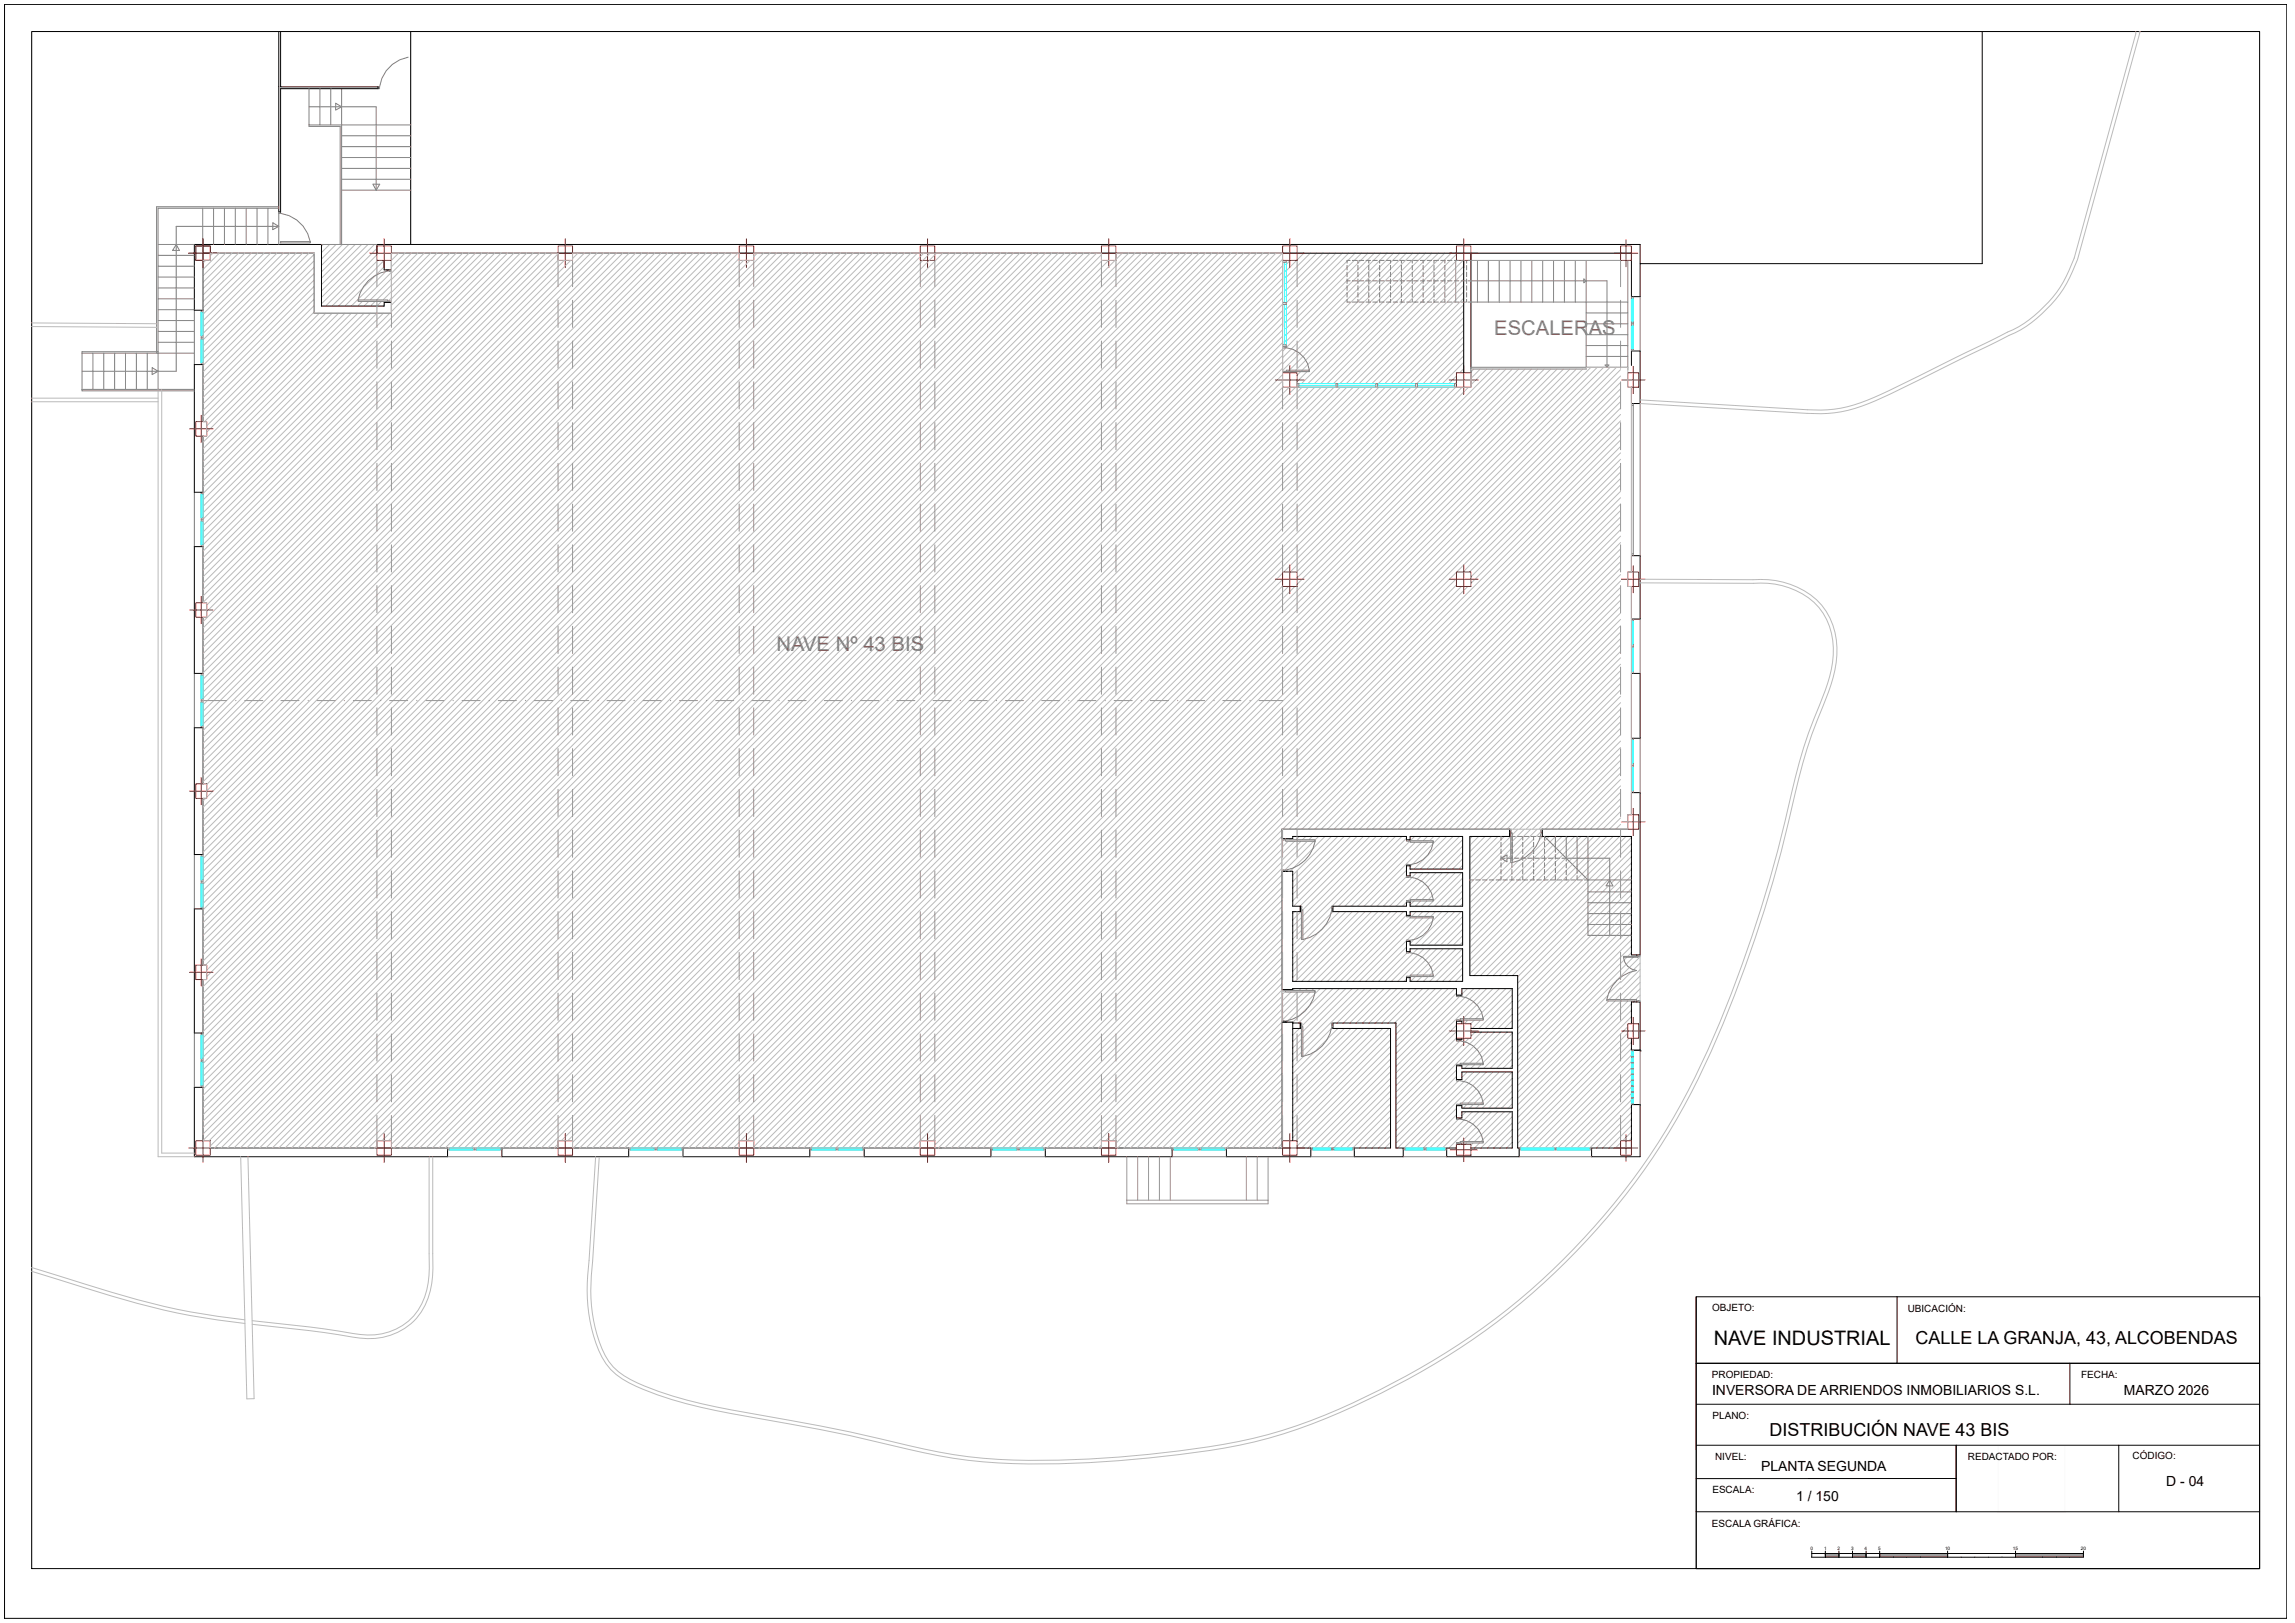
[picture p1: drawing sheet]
<svg xmlns="http://www.w3.org/2000/svg" width="420mm" height="297mm" viewBox="0 0 420 297" stroke-linecap="round" stroke-linejoin="round" font-family="sans-serif">
<defs><g id="words">
<g font-size="3.7" fill="#767676">
<text x="273.5" y="61.3">ESCALERAS</text>
<text x="142.1" y="119.1">NAVE Nº 43 BIS</text>
</g>
<text font-size="3.6" x="313.6" y="246.1">NAVE INDUSTRIAL</text>
<g font-size="3.3">
<text x="350.6" y="245.9">CALLE LA GRANJA, 43, ALCOBENDAS</text>
<text x="323.9" y="262.8">DISTRIBUCIÓN NAVE 43 BIS</text>
</g>
<g font-size="2.6">
<text x="313.3" y="255.3">INVERSORA DE ARRIENDOS INMOBILIARIOS S.L.</text>
<text x="388.7" y="255.3">MARZO 2026</text>
<text x="322.3" y="269.1">PLANTA SEGUNDA</text>
<text x="328.7" y="274.7">1 / 150</text>
<text x="396.4" y="272">D - 04</text>
</g>
<g font-size="1.8">
<text x="313.4" y="240">OBJETO:</text>
<text x="349.1" y="240.1">UBICACIÓN:</text>
<text x="313.3" y="252.2">PROPIEDAD:</text>
<text x="380.9" y="252.2">FECHA:</text>
<text x="313.4" y="259.7">PLANO:</text>
<text x="313.9" y="267.2">NIVEL:</text>
<text x="360.1" y="267.2">REDACTADO POR:</text>
<text x="390.3" y="267">CÓDIGO:</text>
<text x="313.4" y="273.3">ESCALA:</text>
<text x="313.3" y="279.5">ESCALA GRÁFICA:</text>
</g>
<g font-size=".9">
<text x="331.3" y="283.6">0</text>
<text x="333.8" y="283.6">1</text>
<text x="336.3" y="283.6">2</text>
<text x="338.7" y="283.6">3</text>
<text x="341.2" y="283.6">4</text>
<text x="343.7" y="283.6">5</text>
<text x="356" y="283.6">10</text>
<text x="368.4" y="283.6">15</text>
<text x="380.8" y="283.6">20</text>
</g>
</g></defs>
<!-- layer: Cartelas -->
<path d="M365.7 264.5h12.2v12.1h-12.2z" fill="none" stroke="#fafafa" stroke-width=".18"/>
<path d="M.8 .8h417.7v295.4h-417.7zM310.4 237.3v49.7h103.1M310.4 237.3h103.1v49.7h-103.1zM310.4 249.5h103.1M310.4 257h103.1M378.8 249.5v7.5M310.4 276.6h103.1M310.4 264.5h103.1M358 264.5v12.1M358 270.6h-47.6M331.6 283.8v1.2h2.4" fill="none" stroke="#000" stroke-width=".18"/>
<path d="M334.1 284.3h22.3v.6h-22.3z" fill="#989898"/>
<path d="M331.6 284.3h37.3M334 283.8v1.2h34.9M336.5 283.8v1.2M339 283.8v1.2M341.5 283.8v1.2M344 283.8v1.2M356.4 283.8v1.2" fill="none" stroke="#000" stroke-width=".18"/>
<path d="M368.9 284.3h12.4v.6h-12.4z" fill="#989898"/>
<path d="M5.8 5.8h407.7v281.2h-407.7zM347.2 237.3v12.2M310.4 249.5h103.1M358 264.5v12.1M387.7 264.5v12.1M368.9 283.8v1.2h12.4v-1.2M368.9 284.3h12.4" fill="none" stroke="#000" stroke-width=".18"/>
<!-- layer: Sombreados -->
<g fill="none" stroke="#bababa" stroke-width=".18">
<path d="M37.2 47.7h1.3v-1.4h19v11h14.1v-11h30.5v1.4h2.7v-1.4h30.5v1.4h2.6v-1.4h63.7v1.4h2.6v-1.4h30.5v24.6h34.5v-3.4h21.1v-.3h7.6v3.7h.7v33.8h-.7v2.6h.7v41.8h-.7v2.6h-63.3v58.4h-30.4v-1.3h-2.6v1.3h-30.5v-1.3h-2.7v1.3h-30.5v-1.3h-2.6v1.3h-30.5v-1.3h-2.7v1.3h-30.5v-1.3h-2.6v1.3h-30.5v-1.3h-1.3v-29.5h.6v-2.7h-.6v-30.5h.6v-2.7h-.6v-30.4h.6v-2.7h-.6v-30.5h.6v-2.6h-.6zM37.6 47.7l-.4 .4M39 46.3l-.5 .5M40.1 46.3l-2.9 3M41.3 46.3l-4.1 4.2M42.5 46.3l-5.3 5.3M43.6 46.3l-6.4 6.5M44.8 46.3l-7.6 7.7M46 46.3l-8.8 8.9M47.2 46.3l-10 10M48.3 46.3l-11.1 11.2M49.5 46.3l-12.3 12.4"/>
<path d="M50.7 46.3l-13.5 13.6M51.9 46.3l-14.7 14.7M53 46.3l-15.8 15.9M54.2 46.3l-17 17.1M55.4 46.3l-18.2 18.2M56.5 46.3l-19.3 19.4M57.5 46.5l-20.3 20.4M57.5 47.7l-20.3 20.4M57.5 48.9l-20.3 20.3M57.5 50l-20.3 20.4M57.5 51.2l-20.3 20.4M57.5 52.4l-20.3 20.3"/>
<path d="M57.5 53.6l-20.3 20.3M57.5 54.7l-20.3 20.4M57.5 55.9l-20.3 20.4M57.5 57.1l-20.1 20.1M58.4 57.3l-20.6 20.6M59.1 44.7l-.3 .4M59.6 57.3l-21.8 21.8M60.3 44.7l-1.5 1.5M60.8 57.3l-23.6 23.6M61.5 44.7l-2.7 2.7M61.9 57.3l-24.7 24.8M62.7 44.7l-3.9 3.9"/>
<path d="M63.1 57.3l-25.9 26M63.8 44.7l-5 5M64.3 57.3l-27.1 27.2M65 44.7l-6.2 6.2M65.5 57.3l-28.3 28.3M66.2 44.7l-7.4 7.4M66.3 55.2l-.8 .8M66.6 57.3l-29.4 29.5M67.4 44.7l-8.6 8.6M67.5 55.2l-.9 .8M67.8 57.3l-30.6 30.7M68.5 44.7l-9.7 9.7"/>
<path d="M68.7 55.2l-.9 .8M69 57.3l-31.8 31.9M69 45.5l-10.2 10.1M69 46.6l-9.4 9.4M69.1 47.7l-8.3 8.3M69.8 55.2l-.8 .8M70.1 57.3l-32.9 33M70.3 47.7l-8.4 8.3M70.3 48.8l-7.2 7.2M70.3 55.8l-.2 .2M70.9 49.4l-6.6 6.6M71 55.2l-.2 .2"/>
<path d="M71.3 57.3l-34.1 34.2M71.6 49.8l-5 5.1M71.6 51l-3.8 3.9M71.6 52.2l-2.7 2.7M71.6 53.4l-1.5 1.5M71.6 54.5l-.6 .7M71.6 49.4v6M71.8 46.3l-.2 .2M72.9 46.3l-1.3 1.3M74.1 46.3l-2.5 2.5M75.3 46.3l-3.7 3.7M76.5 46.3l-4.9 4.9"/>
<path d="M77.6 46.3l-6 6M78.8 46.3l-7.2 7.2M80 46.3l-8.4 8.4M81.2 46.3l-9.6 9.5M82.3 46.3l-10.7 10.7M83.5 46.3l-46.3 46.4M84.7 46.3l-47.5 47.5M85.8 46.3l-48.6 48.7M87 46.3l-49.8 49.9M88.2 46.3l-51 51.1M89.4 46.3l-52.2 52.2M90.5 46.3l-53.3 53.4"/>
<path d="M91.7 46.3l-54.5 54.6M92.9 46.3l-55.7 55.7M94 46.3l-56.8 56.9M95.2 46.3l-58 58.1M96.4 46.3l-59.2 59.3M97.6 46.3l-60.4 60.4M98.7 46.3l-61.5 61.6M99.9 46.3l-62.7 62.8M101.1 46.3l-63.9 63.9M102.1 46.4l-64.3 64.4M102.1 47.6l-64.3 64.3M103.3 47.7l-66.1 66.1"/>
<path d="M104.4 47.7l-67.2 67.2M105.8 46.3l-1 1M106.9 46.3l-69.7 69.8M108.1 46.3l-70.9 71M109.3 46.3l-72.1 72.2M110.4 46.3l-73.2 73.3M111.6 46.3l-74.4 74.5M112.8 46.3l-75.6 75.7M114 46.3l-76.8 76.8M115.1 46.3l-77.9 78M116.3 46.3l-79.1 79.2M117.5 46.3l-80.3 80.4"/>
<path d="M118.7 46.3l-81.5 81.5M119.8 46.3l-82.6 82.7M121 46.3l-83.8 83.9M122.2 46.3l-85 85M123.3 46.3l-86.1 86.2M124.5 46.3l-87.3 87.4M125.7 46.3l-88.5 88.6M126.9 46.3l-89.7 89.7M128 46.3l-90.8 90.9M129.2 46.3l-92 92.1M130.4 46.3l-93.2 93.2M131.5 46.3l-94.3 94.4"/>
<path d="M132.7 46.3l-95.5 95.6M133.9 46.3l-96.7 96.8M135.1 46.3l-97.3 97.3M135.3 47.3l-97.5 97.4M136.1 47.7l-98.3 98.2M137.3 47.7l-100.1 100M138.6 46.3l-.7 .7M139.7 46.3l-102.5 102.6M140.9 46.3l-103.7 103.8M142.1 46.3l-104.9 105M143.3 46.3l-106.1 106.1M144.4 46.3l-107.2 107.3"/>
<path d="M145.6 46.3l-108.4 108.5M146.8 46.3l-109.6 109.7M148 46.3l-110.8 110.8M149.1 46.3l-111.9 112M150.3 46.3l-113.1 113.2M151.5 46.3l-114.3 114.3M152.6 46.3l-115.4 115.5M153.8 46.3l-116.6 116.7M155 46.3l-117.8 117.9M156.2 46.3l-119 119M157.3 46.3l-120.1 120.2M158.5 46.3l-121.3 121.4"/>
<path d="M159.7 46.3l-122.5 122.5M160.8 46.3l-123.6 123.7M162 46.3l-124.8 124.9M163.2 46.3l-126 126.1M164.4 46.3l-127.2 127.2M165.5 46.3l-128.3 128.4M166.7 46.3l-129.5 129.6M167.9 46.3l-130.3 130.3M169 46.3l-131.2 131.3M170.2 46.3l-132.4 132.4M171.4 46.3l-134.2 134.3M172.6 46.3l-135.4 135.4"/>
<path d="M173.7 46.3l-136.5 136.6M174.9 46.3l-137.7 137.8M176.1 46.3l-138.9 139M177.3 46.3l-140.1 140.1M178.4 46.3l-141.2 141.3M179.6 46.3l-142.4 142.5M180.8 46.3l-143.6 143.6M181.9 46.3l-144.7 144.8M183.1 46.3l-145.9 146M184.3 46.3l-147.1 147.2M185.5 46.3l-148.3 148.3M186.6 46.3l-149.4 149.5"/>
<path d="M187.8 46.3l-150.6 150.7M189 46.3l-151.8 151.8M190.1 46.3l-152.9 153M191.3 46.3l-154.1 154.2M192.5 46.3l-155.3 155.4M193.7 46.3l-156.5 156.5M194.8 46.3l-157.6 157.7M196 46.3l-158.8 158.9M197.2 46.3l-160 160M198.3 46.3l-161.1 161.2M199.5 46.3l-162.3 162.4M200.7 46.3l-162.4 162.5"/>
<path d="M201.6 46.6l-163.1 163.1M201.7 47.7l-162.4 162.4M202.9 47.7l-162.4 162.4M204.1 47.7l-162.5 162.4M205.4 46.3l-1.2 1.2M206.6 46.3l-163.8 163.8M207.7 46.3l-163.7 163.8M208.9 46.3l-163.8 163.8M210.1 46.3l-163.8 163.8M211.2 46.3l-163.7 163.8M212.4 46.3l-163.7 163.8M213.6 46.3l-163.8 163.8"/>
<path d="M214.8 46.3l-163.8 163.8M215.9 46.3l-163.7 163.8M217.1 46.3l-163.8 163.8M218.3 46.3l-163.8 163.8M219.4 46.3l-163.7 163.8M220.6 46.3l-163.7 163.8M221.8 46.3l-163.8 163.8M223 46.3l-163.8 163.8M224.1 46.3l-163.7 163.8M225.3 46.3l-163.8 163.8M226.5 46.3l-163.8 163.8M227.6 46.3l-163.7 163.8"/>
<path d="M228.8 46.3l-163.7 163.8M230 46.3l-163.8 163.8M231.2 46.3l-163.8 163.8M232.3 46.3l-162.4 162.5M233.5 46.3l-162.4 162.5M234.7 46.3l-163.1 163.1M234.7 47.5l-162.6 162.6M234.7 48.6l-161.4 161.5M234.7 49.8l-160.3 160.3M234.7 51l-159.1 159.1M234.7 52.1l-157.9 158M234.7 53.3l-156.7 156.8"/>
<path d="M234.7 54.5l-155.6 155.6M234.7 55.7l-154.4 154.4M234.7 56.8l-153.2 153.3M234.7 58l-152.1 152.1M234.7 59.2l-150.9 150.9M236.1 47.7l-.7 .7M237.3 47.7l-1.9 1.9M237.4 46.3v.1M238.6 46.3l-1.2 1.3M239.8 46.3l-4.4 4.4M241 46.3l-5.6 5.6M242.1 46.3l-6.7 6.8"/>
<path d="M243.3 46.3l-7.9 8M244.5 46.3l-9.1 9.1M245.6 46.3l-10.2 10.3M246.8 46.3l-11.4 11.5M248 46.3l-12.6 12.6M249.2 46.3l-13.8 13.8M250.3 46.3l-14.9 15M251.5 46.3l-16.1 16.2M252.7 46.3l-18 18M253.9 46.3l-19.2 19.2M255 46.3l-20.3 20.3M256.2 46.3l-21.5 21.5"/>
<path d="M257.4 46.3l-21.4 21.4M258.5 46.3l-21.4 21.4M259.7 46.3l-21.4 21.4M260.9 46.3l-21.4 21.4M262.1 46.3l-23.9 23.9M263.2 46.3l-23.8 23.9M264.4 46.3l-23.9 23.9M265.6 46.3l-23.9 23.9M266.5 46.5l-23.6 23.7M266.6 47.7l-22.6 22.5M267.8 47.7l-22.6 22.5M267.9 48.7l-21.5 21.5"/>
<path d="M267.9 49.9l-20.3 20.3M267.9 51.1l-19.2 19.1M267.9 52.2l-18 18M267.9 53.4l-16.8 16.8M267.9 54.6l-15.6 15.6M267.9 55.8l-14.5 14.4M267.9 56.9l-13.3 13.3M267.9 58.1l-12.1 12.1M267.9 59.3l-11 10.9M234.7 60.4l-149.7 149.7M234.7 61.5l-148.5 148.6M234.7 62.7l-147.4 147.4"/>
<path d="M234.7 63.9l-146.2 146.2M234.7 65l-145 145.1M234.7 66.2l-143.9 143.9M234.7 67.4l-142.7 142.7M234.7 68.6l-141.5 141.5M234.7 69.7l-140.3 140.4M234.7 63.4v4.8M234.8 70.9l-139.3 139.2M235.9 70.9l-139.2 139.2M236.9 68l-.2 .2M237.1 70.9l-139.2 139.2M238 68l-.6 .7"/>
<path d="M238.3 70.9l-139.2 139.2M239.2 68l-1.8 1.8M239.4 70.9l-139.2 139.2M240.6 70.9l-137.9 137.9M241.8 70.9l-137.9 137.9M243 70.9l-138.2 138.1M244.1 70.9l-139.2 139.2M245.3 70.9l-139.2 139.2M246.5 70.9l-139.2 139.2M247.7 70.9l-139.3 139.2M248.8 70.9l-139.2 139.2M250 70.9l-139.2 139.2"/>
<path d="M251.2 70.9l-139.3 139.2M252.3 70.9l-139.2 139.2M253.5 70.9l-139.2 139.2M254.7 70.9l-139.2 139.2M255.9 70.9l-139.3 139.2M257 70.9l-139.2 139.2M258.2 70.9l-139.2 139.2M259.4 70.9l-139.3 139.2M260.5 70.9l-139.2 139.2M261.7 70.9l-139.2 139.2M262.9 70.9l-139.2 139.2M264.1 70.9l-139.3 139.2"/>
<path d="M265.2 70.9l-139.2 139.2M266.4 70.9l-139.2 139.2M266.5 68.8l-1.4 1.4M266.5 70l-.2 .2M267.6 70.9l-139.2 139.2M267.9 60.4l-9.8 9.8M267.9 61.6l-8.6 8.6M267.9 62.8l-7.4 7.4M267.9 64l-6.3 6.2M267.9 65.1l-5.1 5.1M267.9 66.3l-3.9 3.9M267.9 67.5l-.8 .7"/>
<path d="M268.7 70.9l-33.8 33.8M269.7 67.5l-.5 .6M270.9 67.5l-1.7 1.7M272.1 67.5l-2.9 2.9M273.2 67.5l-37.1 37.2M274.4 67.5l-37.1 37.2M275.6 67.5l-38.2 38.2M276.7 67.5l-39.3 39.4M277.9 67.5l-141.2 141.3M279.1 67.5l-141.2 141.3M280.3 67.5l-142.4 142.4M281.4 67.5l-142.5 142.6"/>
<path d="M282.6 67.5l-142.5 142.6M283.8 67.5l-142.6 142.6M285 67.5l-142.6 142.6M286.1 67.5l-142.5 142.6M287.3 67.5l-142.5 142.6M288.5 67.5l-142.6 142.6M289.6 67.5l-142.5 142.6M291.1 67.2l-142.8 142.9M292.3 67.2l-142.9 142.9M293.5 67.2l-142.9 142.9M294.7 67.2l-142.9 142.9M295.8 67.2l-142.8 142.9"/>
<path d="M296.6 67.6l-142.5 142.5M296.6 68.8l-141.3 141.3M296.6 70l-140.1 140.1M296.6 71.2l-138.9 138.9M296.6 72.3l-137.8 137.8M296.6 73.5l-136.6 136.6M296.6 74.7l-30 30M296.6 75.8l-28.8 28.9M296.6 77l-27.7 27.7M296.6 78.2l-27.4 27.4M296.6 79.4l-27.4 27.3M296.6 80.5l-129.6 129.6"/>
<path d="M296.6 81.7l-127.1 127.1M296.6 82.9l-125.9 125.9M296.6 84l-125.5 125.5M296.6 85.2l-124.9 124.9M296.6 86.4l-123.7 123.7M296.6 87.6l-122.5 122.5M296.6 88.7l-121.4 121.4M296.6 89.9l-61.9 61.8M296.6 91.1l-60.7 60.6M296.6 92.3l-59.5 59.4M296.6 93.4l-58.3 58.3M296.6 94.6l-57.2 57.1"/>
<path d="M296.6 95.8l-56 55.9M296.6 96.9l-54.8 54.8M296.6 98.1l-53.7 53.6M296.6 99.3l-52.5 52.4M234.7 104.9l-105.2 105.2M234.7 106.1l-104 104M234.7 107.2l-102.8 102.9M235.8 107.3l-102.8 102.8M237 107.3l-101.5 101.5M266.5 104.7l-105.3 105.4M266.5 105.9l-104.2 104.2M266.5 107.1l-103 103"/>
<path d="M267.4 107.3l-102.7 102.8M268.6 107.3l-102.7 102.8M296.6 100.5l-51.3 51.2M296.6 101.6l-50.1 50.1M296.6 102.8l-49 48.9M296.6 104l-47.8 47.7M296.6 105.1l-46.6 46.6M296.6 106.3l-45.4 45.4M296.6 107.5l-44.3 44.2M296.6 108.7l-43.1 43M296.6 109.8l-41.9 41.9M296.6 111l-40.8 40.7"/>
<path d="M296.6 112.2l-39.6 39.5M296.6 113.3l-38.4 38.4M296.6 114.5l-37.2 37.2M296.6 115.7l-36.1 36M296.6 116.9l-34.9 34.8M296.6 118l-33.7 33.7M296.6 119.2l-32.6 32.5M296.6 120.4l-31.4 31.3M296.6 121.6l-30.2 30.1M296.6 122.7l-29 29M296.6 123.9l-27.9 27.8M296.6 125.1l-26.7 26.6"/>
<path d="M296.6 126.2l-25.5 25.5M296.6 127.4l-24.4 24.3M296.6 128.6l-23.2 23.1M296.6 129.8l-22 21.9M296.6 130.9l-20.8 20.8M296.6 132.1l-19.7 19.6M296.6 133.3l-18.5 18.4M296.6 134.4l-17.3 17.3M296.6 135.6l-16.1 16.1M296.6 136.8l-15 14.9M296.6 138l-13.8 13.7M296.6 139.1l-12.6 12.6"/>
<path d="M37.6 146.1l-.4 .5M234.6 151.9l-58.2 58.2M234.6 153.1l-57 57M234.6 154.2l-55.9 55.9M234.6 155.4l-54.7 54.7M234.6 156.6l-53.5 53.5M234.6 157.8l-52.3 52.3M234.6 158.9l-51.2 51.2M234.6 153.5v5.9M234.8 153.7l-.2 .2M235.7 153.9l-1.1 1.2M236.2 153.5l-.2 .2"/>
<path d="M236.6 153.1h.1M236.9 153.9l-2.3 2.4M237.8 153.1l-.6 .6M238.1 153.9l-3.5 3.5M239 153.1l-.6 .6M239.3 153.9l-4.7 4.7M240.1 153.1l-.6 .6M240.4 153.9l-5.3 5.3M241.3 153.1l-.6 .6M242.5 153.1l-6.4 6.3M243.6 153.1l-7 7M244.8 153.1l-8.2 8.2"/>
<path d="M246 153.1l-9.4 9.4M247.2 153.1l-10.6 10.6M248.3 153.1l-11.7 11.7M249.5 153.1l-12.8 12.7M250.7 153.1l-12.8 12.7M251.9 153.1l-13.5 13.4M253 153.1l-14.6 14.6M254.2 153.1l-15.8 15.7M255.4 153.1l-17 16.9M256.5 153.1l-12.7 12.7M257.4 153.4l-12.4 12.4M257.4 159.2l-6.6 6.6"/>
<path d="M258.1 153.9l-12 11.9M258.1 159.7v.1M258.9 153.1l-.8 .8M259 154.1l-11.7 11.7M259.3 159.7l-6.1 6.1M260.1 153.1l-.8 .8M260.2 154.1l-11.7 11.7M260.5 159.7l-6.2 6.1M261.2 153.1l-.8 .8M261.3 154.1l-11.7 11.7M261.6 159.7l-6.1 6.1M262.4 153.1l-.8 .8"/>
<path d="M262.8 159.7l-5.1 5.1M263.6 153.1l-5.5 5.5M264 159.7l-4.9 4.9M264.7 153.1l-5.9 5.9M265.1 159.7l-4.9 4.9M265.9 153.1l-6 5.9M266.3 159.7l-4.9 4.9M267.1 153.1l-6 5.9M267.5 159.7l-6.1 6.1M267.7 153.7l-5.4 5.3M267.7 154.8l-4.2 4.2M267.7 156l-3.1 3"/>
<path d="M267.7 157.2l-1.9 1.8M267.7 158.3l-.7 .7M269.4 153.1l-.4 .4M270.6 153.1l-1.6 1.6M271.8 153.1l-2.8 2.7M272.9 153.1l-3.9 3.9M274.1 153.1l-5.1 5.1M274.8 157.1l-5.8 5.8M275.3 153.1l-6.3 6.3M275.5 157.5l-6.5 6.6M276.5 153l-7.5 7.5M276.5 154.2l-7.5 7.5"/>
<path d="M276.5 155.4l-1.5 1.5M276.5 156.6l-.7 .7M276.5 157.7l-7.5 7.5M276.6 151.7v.1M277.8 151.7l-1 1.1M279 151.7l-2.2 2.3M280.1 151.7l-3.3 3.4M280.7 153.6l-3.9 3.9M280.7 154.7l-11.7 11.7M281.3 151.7l-4.5 4.6M282.1 152.2l-.9 .9M282.3 153.1l-.6 .6"/>
<path d="M283.5 153.1l-14.5 14.5M284.7 153.1l-15.7 15.6M285.8 153.1l-16.8 16.8M287 153.1l-18 18M288.2 153.1l-19.2 19.2M289.4 153.1l-20.4 20.3M290.5 153.1l-21.5 21.5M291.7 153.1l-22.7 22.7M292.9 153.1l-23.9 23.8M294 153.1l-25 25M295.2 153.1l-25.4 25.4M296.4 153.1l-25.5 25.4"/>
<path d="M296.6 140.3l-11.5 11.4M296.6 141.5l-10.3 10.2M296.6 142.6l-9.1 9.1M296.6 143.8l-7.9 7.9M296.6 145l-6.8 6.7M296.6 146.2l-5.6 5.5M296.6 147.3l-4.4 4.4M296.6 148.5l-3.3 3.2M296.6 149.7l-2.1 2M296.6 150.9l-.9 .8M297.6 153.1l-25.5 25.4M298.6 153.2l-25.3 25.3"/>
<path d="M298.6 154.4l-24.2 24.1M298.6 155.6l-23 22.9M298.6 156.8l-21.8 21.7M298.6 157.9l-3.7 3.7M298.6 159.1l-20.9 20.8M37.3 179.3l-.1 .1M234.6 160.1l-50 50M234.6 161.3l-48.8 48.8M234.6 162.4l-47.6 47.7M234.6 163.6l-46.5 46.5M234.6 164.8l-45.3 45.3M234.6 166l-44.1 44.1"/>
<path d="M234.6 167.1l-43 43M234.6 168.3l-41.8 41.8M234.6 169.5l-40.6 40.6M234.6 170.6l-39.4 39.5M234.6 171.8l-38.3 38.3M234.6 173l-37.1 37.1M234.6 174.2l-35.9 35.9M234.6 175.3l-34.8 34.8M234.6 176.5l-32.3 32.3M234.6 177.7l-31.1 31.1M234.6 178.9l-30.4 30.3M236.9 166.8l-.3 .4"/>
<path d="M238.2 166.8l-1.6 1.5M238.2 167.9l-1.6 1.6M238.2 169.1l-1.6 1.6M238.2 170.3l-1.6 1.6M238.2 171.4l-1.6 1.6M243.7 165.9l-5.3 5.3M244 166.8l-7.4 7.4M245.1 166.8l-8.5 8.6M246.3 166.8l-9.7 9.7M247.5 166.8l-10.9 10.9M248.6 166.8l-12 12.1M249.8 166.8l-12.7 12.8"/>
<path d="M251 166.8l-12.8 12.8M252.2 166.8l-12.8 12.8M253.3 166.8l-12.7 12.8M254.5 166.8l-12.8 12.8M255.7 166.8l-12.8 12.8M256.8 166.8l-12.7 12.8M257.4 160.4l-5.4 5.4M257.4 165.1l-.7 .7M257.4 167.4l-12.1 12.2M257.4 172.1l-7.5 7.5M257.4 173.3l-6.3 6.3M257.4 179.2l-.4 .4"/>
<path d="M257.5 174.4l-5.2 5.2M258.1 168l-11.7 11.6M258.1 178.5l-.2 .2M258.3 173.6l-.2 .2M258.8 164.9l-.7 .7M259 178.7l-.9 .9M259.2 166.8l-.9 .9M259.2 168l-11.6 11.6M259.4 173.6l-5.9 6M260 164.9l-1 .9M260.2 178.7l-.9 .9M260.4 166.8l-.9 .9"/>
<path d="M260.4 168l-11.6 11.6M260.6 173.6l-6 6M261.1 164.9l-.9 .9M261.4 178.7l-.9 .9M261.5 166.8l-.8 .9M261.6 168l-4.1 4M261.8 173.6l-6 6M262.7 166.8l-.9 .9M262.9 173.6l-4.8 4.8M263.9 166.8l-5.8 5.8M264.1 173.6l-4.8 4.8M265.1 166.8l-6.2 6.2"/>
<path d="M265.3 173.6l-4.8 4.8M266.2 166.8l-6.1 6.2M266.5 173.6l-4.9 4.8M267.4 166.8l-6.1 6.2M267.6 173.6l-5.9 6M267.7 160.7l-5.2 5.1M267.7 161.9l-4 3.9M267.7 163l-2.8 2.8M267.7 164.2l-1.7 1.6M267.7 165.4l-.5 .4M267.7 167.7l-5.3 5.3M267.7 168.9l-4.1 4.1"/>
<path d="M267.7 170.1l-2.9 2.9M267.7 171.2l-1.7 1.8M267.7 172.4l-.6 .6M267.7 174.8l-4.9 4.8M267.7 175.9l-3.7 3.7M267.7 177.1l-2.5 2.5M267.7 178.3l-1.3 1.3M267.7 179.4l-.2 .2M294.4 162.1l-16.7 16.6M296.6 179.6l-2.2 2.2M297.7 175.2l-20 19.9M298.6 160.3l-20.9 20.8"/>
<path d="M298.6 161.4l-20.9 20.9M298.6 162.6l-20.9 20.8M298.6 163.8l-20.9 20.8M298.6 165l-20.9 20.8M298.6 166.1l-20.9 20.8M298.6 167.3l-20.9 20.8M298.6 168.5l-20.9 20.8M298.6 169.6l-20.9 20.9M298.6 170.8l-20.9 20.8M298.6 172l-20.9 20.8M298.6 173.2l-20.9 20.8M298.6 174.3l-.7 .7"/>
<path d="M298.9 175.2l-21.2 21.1M299.3 174.7l-.2 .3M300.2 175.1l-22.5 22.4M300.2 176.3l-3.6 3.5M300.2 177.4l-3.6 3.6M300.2 178.6l-3.6 3.6M300.2 179.8l-3.2 3.1M300.2 174.7v8.7M234.6 180l-30.1 30.1M234.6 181.2l-28.9 28.9M234.6 182.4l-27.7 27.7M234.6 183.5l-26.6 26.6"/>
<path d="M234.6 184.7l-25.4 25.4M234.6 185.9l-24.2 24.2M234.6 187.1l-23 23M234.6 188.2l-21.9 21.9M234.6 189.4l-20.7 20.7M234.6 190.6l-19.5 19.5M234.6 191.7l-18.4 18.4M234.6 192.9l-17.2 17.2M234.6 194.1l-16 16M234.6 195.3l-14.8 14.8M234.6 196.4l-13.7 13.7M234.6 197.6l-12.5 12.5"/>
<path d="M234.6 198.8l-11.3 11.3M234.6 199.9l-10.1 10.2M234.6 181.1v5.9M235.3 181.4l-.7 .7M235.6 181.1l-.2 .2M236.3 181.5l-1.7 1.7M236.6 188.2v.1M236.9 180.9l-.4 .4M237.4 181.5l-2.8 2.9M237.8 188.2l-1.2 1.2M238.1 180.9l-.4 .4M238.2 189l-1.6 1.6"/>
<path d="M238.2 190.2l-1.6 1.6M238.2 191.4l-1.6 1.6M238.2 192.5l-1.6 1.6M238.6 181.5l-4 4.1M239.2 180.9l-.3 .4M239.8 181.5l-5.2 5.2M240.4 180.9l-.4 .4M241.6 180.9l-6.1 6.1M242.8 180.9l-6.2 6.2M243.9 180.9l-6.3 6.3M243.9 187.9l-7.3 7.4M244.8 188.2l-8.2 8.3"/>
<path d="M245.1 180.9l-7.1 7.1M246 188.2l-9.4 9.4M246.3 180.9l-7.9 7.9M247.2 188.2l-10.6 10.6M247.4 180.9l-9 9M248.4 188.2l-11.8 11.8M248.6 180.9l-10.2 10.2M249.5 188.2l-12.9 13M249.8 180.9l-11.4 11.4M250.7 188.2l-14.1 14.1M251 180.9l-6.3 6.3M251.9 188.2l-15.3 15.3"/>
<path d="M252.1 180.9l-6.3 6.3M253 188.2l-16.4 16.5M253.3 180.9l-6.3 6.3M254.2 188.2l-17.6 17.6M254.5 189.1l-17.9 17.9M254.5 190.3l-17.9 17.9M254.5 191.5l-17.3 17.3M254.5 192.6l-17.1 17.1M254.5 193.8l-16.3 16.3M254.5 195l-15.1 15.1M254.5 196.1l-14 14M254.5 197.3l-12.8 12.8"/>
<path d="M254.5 198.5l-11.6 11.6M254.5 199.7l-10.4 10.4M254.5 180.9l-6.3 6.3M255.7 180.9l-6.3 6.3M256.8 180.9l-6.3 6.3M258 180.9l-6.3 6.3M259.2 180.9l-6.3 6.3M260.3 180.9l-6.3 6.3M261.5 180.9l-6.3 6.3M262.7 180.9l-7.2 7.2M263.9 180.9l-8.4 8.4M265 180.9l-9.5 9.6"/>
<path d="M266.2 180.9l-10.7 10.7M266.5 181.7l-11 11.1M266.5 187.6l-11 11.1M266.5 188.8l-11 11M266.5 189.9l-11 11.1M266.5 195.8l-11 11.1M266.5 197l-11 11M266.9 197.8l-11.4 11.4M267.1 182.3l-11.6 11.7M267.2 190.5l-11.7 11.7M267.3 182.1l-.1 .1M267.5 194.8l-.2 .2"/>
<path d="M268.5 196.2l-1 1M268.5 180.9l-1 1M268.6 186.7l-.6 .6M268.7 194.8l-.7 .7M268.8 190l-13.3 13.4M269.7 196.2l-13.9 13.9M269.7 180.9l-14.2 14.3M269.8 186.7l-.7 .6M269.9 194.8l-.7 .7M270 188.9l-.8 .7M270.9 196.2l-13.9 13.9M270.9 180.9l-15.4 15.4"/>
<path d="M271 186.7l-1.5 1.5M271 194.8l-.6 .7M271.1 188.9l-15.6 15.6M272 196.2l-13.9 13.9M272.1 180.9l-16.6 16.6M272.3 188.9l-16.8 16.8M273.2 196.2l-5.7 5.7M273.2 180.9l-5.5 5.5M273.5 188.9l-5.7 5.7M274.4 196.2l-5.7 5.7M274.4 180.9l-5.5 5.5M274.7 188.9l-5.8 5.7"/>
<path d="M275.6 196.2l-5.7 5.7M275.6 180.9l-5.5 5.5M275.8 188.9l-5.7 5.7M276.7 196.2l-5.7 5.7M276.7 180.9l-5.5 5.5M276.8 182.1l-6.2 6.1M276.8 183.2l-5 5M276.8 184.4l-3.8 3.8M276.8 185.6l-2.7 2.6M276.8 186.8l-1.5 1.4M276.8 187.9l-.3 .3M276.8 189.1l-5.5 5.5"/>
<path d="M276.8 190.3l-5.3 5.2M276.8 191.5l-4.1 4M276.8 192.6l-2.9 2.9M276.8 193.8l-1.7 1.7M276.8 195l-.6 .5M276.8 197.3l-5.5 5.5M276.8 198.5l-4.4 4.3M276.8 199.7l-3.2 3.1M294.3 182.1l-16.6 16.6M294.4 183.2l-16.7 16.6M295.6 183.2l-17.9 17.8M296.6 180.8l-2.1 2.1"/>
<path d="M296.6 182l-1 .9M296.8 183.2l-19.1 19M297.9 187.9l-20.2 20.1M297.9 189.1l-20.2 20.1M297.9 183.2l-20.2 20.2M298.1 190l-20.1 20.1M298.6 183.7l-20.9 20.8M298.6 184.9l-20.9 20.8M298.6 186l-20.9 20.9M298.6 187.2l-.2 .1M298.6 190.7l-19.4 19.4M298.6 191.9l-18.2 18.2"/>
<path d="M298.6 193.1l-17 17M298.6 194.3l-15.9 15.8M298.6 195.4l-14.7 14.7M298.6 196.6l-13.5 13.5M298.6 197.8l-12.3 12.3M298.6 198.9l-11.2 11.2M299.1 183.2l-.2 .2M300.2 180.9l-2 2M300.2 182.1l-.8 .8M69 209.7l-.4 .4M102.1 209.4l-.7 .7M135.3 209l-1.1 1.1"/>
<path d="M168.4 209.9l-.2 .2M201.6 209.5l-.6 .6M234.6 201.1l-9 9M234.6 202.3l-7.8 7.8M234.6 203.5l-6.6 6.6M234.6 204.6l-5.5 5.5M234.6 205.8l-4.3 4.3M234.6 207l-3.1 3.1M234.6 208.2l-1.9 1.9M234.6 209.3l-.8 .8M254.5 200.8l-9.3 9.3M254.5 202l-8.1 8.1"/>
<path d="M254.5 203.2l-6.9 6.9M254.5 204.4l-5.8 5.7M254.5 205.5l-4.6 4.6M254.5 206.7l-3.4 3.4M254.5 207.9l-2.2 2.2M254.5 209l-1.1 1.1M266.5 202.8l-7.2 7.3M266.5 204l-6 6.1M266.5 209.9l-.2 .2M266.9 204.8l-5.3 5.3M266.9 204.8h.1M267.2 202.1v.1"/>
<path d="M268.3 203.5l-.8 .7M268.4 202.1l-.6 .7M268.4 209.2l-.2 .2M269.4 203.5l-6.6 6.6M269.6 202.1l-.7 .7M269.6 209.2l-.4 .4M270.6 203.5l-6.6 6.6M270.8 202.1l-.7 .7M270.8 209.2l-1 .9M271.8 203.5l-6.6 6.6M273 203.5l-5.5 5.4M274.1 203.5l-5.4 5.4"/>
<path d="M275.3 203.5l-5.4 5.4M276.5 203.5l-5.5 5.4M276.8 200.8l-2 2M276.8 202l-.8 .8M276.8 204.3l-5.8 5.8M276.8 205.5l-4.6 4.6M276.8 206.7l-3.4 3.4M276.8 207.9l-2.3 2.2M276.8 209l-1.1 1.1M296.6 209.1l-1 1M298.6 200.1l-10 10M298.6 201.3l-8.8 8.8"/>
<path d="M298.6 202.5l-7.7 7.6M298.6 203.6l-6.5 6.5M298.6 204.8l-5.3 5.3M298.6 206l-4.1 4.1M298.6 207.1l-1.6 1.7M298.6 208.3l-.5 .5"/>
</g>
<!-- layer: Muros -->
<g fill="none" stroke="#000" stroke-width=".18">
<path d="M51 5.8v33h.4v-22.6h17.8v-.3h-17.8v-10.1M75.2 5.8v38.9M362.8 5.8v42.4h-62.6M37.2 46.3h20.3v11h14.1v-1.9h-1.3v.6h-11.5v-11.3h-23.2v12.1h1.6v-9.1M69 46.3v-1.6h231.2v9.6h-1.6v-8h-227v3.1h-1.3v-1.7M267.9 47.7v20.5M269.2 46.3v21.9M37.2 77.2v-10.5h-1.6v23.4h1.6v-10.3M298.6 66.9v-2.7h1.6v9.6h-1.6v-2.9M37.2 110.3v-10.3h-1.6v23.2h1.6v-10.2M298.6 104.7v-3h1.6v11.6h-1.6v-6M298.6 123.2h1.6v11.9h-1.6z"/>
<path d="M37.2 143.4v-10.2h-1.6v23.2h1.6v-10.3M298.6 149.1v-4.1h1.6v29.7h-1.6v-21.6h-16.3v-1.4h15.6M37.2 176.6v-10.3h-1.6v22.7h1.6v-9.7M234.6 186.8v23.3h-10.2v1.6h15.5v-1.6h-2.5M234.6 187h2v21.8M236.6 187.2h1.4v1h-1.4M243.9 187.2h11.6v22.9h1.3v1.6h-9v-1.6h6.7v-21.9h-10.6zM267.5 187.3v-.4h-1v3.4h1v-.3M269.2 188.2h7.6v-7.3h-9.3v1.2h-1v-1.2h-29.9v.2h-2v-21.7h2v6.4h1.4v1h-1.4v12.8h20.8v-.7h.7v.7h9.6v-6h-9.6v.5h-.7v-1.8h.7v.7h9.6v-6.2h-9.6v.7h-.7v-.7h-13.5v-1h13.5v-.7h.7v.7h9.6v-6.1h-9.6v.6h-.7v-1.9h.7v.6h9.6v-5.9h-9.6v.6h-.7v-.6h-20.8v.4h-2v-1.8h41.7v1.4h-7.3v25.4h8.7v31.6h.3v1.6h-13.2v-1.6h1.7v-.7h1M269.2 188.9h7.6v6.6h-9.3v-.5h-1v2.6h1v-1.4h9.3v6.6h-9.3v-.5h-1v2.3h1v-1.1h9.3v6.6h-7.6M298.6 187.3v-3.9h1.6v8.8h-1.6v-2.2M300.2 192.3h.1"/>
<path d="M37.2 208.8v-9.8h-1.6v12.7h46.3v-1.6h-43.4M91.9 210.1h23.2v1.6h-23.2zM125 210.1h23.2v1.6h-23.2zM158.1 210.1h23.3v1.6h-23.3zM191.3 210.1h23.2v1.6h-23.2zM234.7 210.1h1.3M298.6 202.1h1.6v9.6h-8.9v-1.6h7.3z"/>
</g>
<!-- layer: Estructura -->
<g fill="none" stroke="#f00" stroke-width=".18">
<path d="M34.5 46.3h5.3M35.8 45h2.7v2.7h-2.7zM37.2 43.7v5.3M67.7 46.3h5.3M69 45h2.6v2.7h-2.6zM70.3 43.7v5.3M100.8 46.3h5.3M102.1 45h2.7v2.7h-2.7zM103.5 43.7v5.3M133.9 46.3h5.4M135.3 45h2.6v2.7h-2.6zM136.6 43.7v5.3"/>
<path d="M167.1 46.3h5.3M168.4 45h2.7v2.7h-2.7zM169.7 43.7v5.3M200.2 46.3h5.3M201.6 45h2.6v2.7h-2.6zM202.9 43.7v5.3M233.4 46.3h5.3M234.7 45h2.7v2.7h-2.7zM236 43.7v5.3M265.2 46.3h5.3M266.5 45h2.7v2.7h-2.7zM267.9 43.7v5.3"/>
<path d="M295.4 46.3h4.3M296.6 45h2v2.7h-2zM297.6 43.8v5M34.7 78.5h4.3M35.8 77.2h2v2.6h-2zM36.8 76v5M233.4 69.5h5.3M234.7 68.2h2.7v2.7h-2.7zM236 66.9v5.3M265.2 69.5h5.3M266.5 68.2h2.7v2.7h-2.7zM267.9 66.9v5.3"/>
<path d="M296.7 69.5h4.3M297.9 68.2h2v2.7h-2zM298.9 67v5M34.7 111.6h4.3M35.8 110.3h2v2.7h-2zM36.8 109.1v5M233.4 106h5.3M234.7 104.7h2.7v2.6h-2.7zM236 103.3v5.3M265.2 106h5.3M266.5 104.7h2.7v2.6h-2.7zM267.9 103.3v5.3"/>
<path d="M296.7 106h4.3M297.9 104.7h2v2.6h-2zM298.9 103.5v5M34.7 144.8h4.3M35.8 143.4h2v2.7h-2zM36.8 142.3v5M296.7 150.4h4.3M297.9 149.1h2v2.6h-2zM298.9 147.9v5M34.7 177.9h4.3M35.8 176.6h2v2.7h-2zM36.8 175.4v5"/>
<path d="M265.2 188.7h5.3M266.5 187.3h2.7v2.7h-2.7zM267.9 186v5.3M296.7 188.7h4.3M297.9 187.3h2v2.7h-2zM298.9 186.2v5M34.5 210.1h5.3M35.8 208.8h2.7v2.6h-2.7zM37.2 207.4v5.3M67.7 210.1h5.3M69 208.8h2.6v2.6h-2.6zM70.3 207.4v5.3"/>
<path d="M100.8 210.1h5.3M102.1 208.8h2.7v2.6h-2.7zM103.5 207.4v5.3M133.9 210.1h5.4M135.3 208.8h2.6v2.6h-2.6zM136.6 207.4v5.3M167.1 210.1h5.3M168.4 208.8h2.7v2.6h-2.7zM169.7 207.4v5.3M200.2 210.1h5.3M201.6 208.8h2.6v2.6h-2.6zM202.9 207.4v5.3"/>
<path d="M233.4 210.1h5.3M234.7 208.8h2.7v2.6h-2.7zM236 207.4v5.3M265.4 210.4h5M266.5 209.4h2.7v2h-2.7zM267.9 208.3v4.3M295.4 210.1h4.3M296.6 208.8h2v2.6h-2zM297.6 207.6v5"/>
</g>
<!-- layer: Carpinteria  -->
<g fill="none" stroke="#808080" stroke-width=".18">
<path d="M69.2 15.9h.3v.3h-.3M74.7 10.5a6.4 6.4 0 0 0-5.2 5.4M51 38.8v.2h.4v-.2M51.4 39a6.4 6.4 0 0 1 5.4 5.3M35.6 56.8v9.9M36.8 56.8v.3h.4v-.3M51.4 44.2h5.4v.3h-5.4zM65.5 54.9h5.5v.3h-5.5zM71 55.4v-.2l.2-.1h.4v.3M71 49.4v.2l.2 .1h.4v-.3M71 49.6a6.6 6.6 0 0 0-5.5 5.3M234.7 55.4h.7v.3h-.7z"/>
<path d="M234.7 47.7v.3h.7v-.3M298.6 54.3v.3h.3v-.3M298.6 58.9h.3v.7h-.3zM298.6 59.3h.3M300.2 54.3v9.9M36.8 61.4h.4v.7h-.4zM36.8 66.7v-.3h.4v.3M36.8 61.7h.4M234.7 68.2v-.3l.7 .1v.2M234.7 63.4v.3l.7-.1v-.2M234.7 63.4h.7M234.7 63.4v-.3h.7v.3"/>
<path d="M235.4 67.7h4.2v.3h-4.2zM235.4 63.6a4.8 4.8 0 0 1 4.2 4.1M237.4 70.2h.3v.7h-.3M244.5 70.2h.3v.7h-.3zM251.8 70.2h.3v.7h-.3zM259.1 70.2h.3v.7h-.3zM266.5 70.2h-.3v.7h.3M269.2 67.2h21.1v.3h-21.1M298.6 74.2h.3M298.6 64.2v-.3h.3v.3M298.6 73.8v27.9M298.9 73.8v27.9"/>
<path d="M300.2 73.8v27.9M35.6 90.1v9.9M36.8 90.1v.3h.4v-.3M36.8 94.7h.4v.7h-.4zM36.8 95.1h.4M36.8 100v-.3h.4v.3M298.6 113.3v.3h.3v-.3M298.6 117.9h.3v.7h-.3zM298.6 101.4h.3M298.6 118.3h.3M300.2 113.3v9.9M35.6 123.2v10"/>
<path d="M36.8 123.2v.4h.4v-.4M36.8 127.9h.4v.6h-.4zM36.8 133.2v-.4h.4v.4M36.8 128.2h.4M298.6 123.2v-.3h.3v.3M298.6 135.1v.3h.3v-.3M298.6 139.7h.3v.7h-.3zM300.2 135.1v9.9M35.6 156.4v9.9M36.8 156.4v.3h.4v-.3M234.6 153.5v.2h.7v-.2M234.6 159.4v-.2h.7v.2"/>
<path d="M235.3 153.7h5.4v.2h-5.4zM240.7 153.9a6.6 6.6 0 0 1-5.4 5.3M257.4 153.7v.2h.7v-.2M257.4 158.4v-.2h.7v.2M258.1 153.9h4.2v.2h-4.2zM262.3 154.1a4.8 4.8 0 0 1-4.2 4.1M276.3 151.7h.3l-.1 .7h-.2M276.5 152.4h.3v5.4h-.3zM282.1 152.4a6.6 6.6 0 0 1-5.3 5.4M282.3 151.7h-.3l.1 .7h.2M298.6 145v-.3h.3v.3M298.6 140.1h.3"/>
<path d="M36.8 161h.4v.7h-.4zM36.8 166.3v-.3h.4v.3M36.8 161.3h.4M238 165.8h.2v.7h-.2M238.2 166.5h.2v5.4h-.2zM243.7 166.5a6.6 6.6 0 0 1-5.3 5.4M243.9 165.8h-.2v.7h.2M257.4 167.5v.3l.7-.1v-.2M257.4 172.3v-.3l.7 .1v.2M257.4 178.9v-.3l.7 .1v.2M257.4 174.1v.3l.7-.1v-.2M257.4 165.1v-.3l.7 .1v.2"/>
<path d="M257.4 160.3v.3l.7-.1v-.2M258.1 167.7h4.2v.3h-4.2zM258.1 178.4h4.2v.3h-4.2zM258.1 174.3a4.8 4.8 0 0 1 4.2 4.1M258.1 164.6h4.2v.3h-4.2zM258.1 160.5a4.8 4.8 0 0 1 4.2 4.1M262.3 168a4.8 4.8 0 0 1-4.2 4.1M297.1 175.2a2.68 2.68 0 0 0 2.4 2.4 6.6 6.6 0 0 0-5.4 5.3M297.1 175h2.7v.2h-2.7zM299.5 174.7v.2l.3 .1h.4v-.3M35.6 189v10M36.8 194h.4"/>
<path d="M36.8 199v-.4h.4v.4M36.8 189v.4h.4v-.4M36.8 193.7h.4v.6h-.4zM234.6 181.1v.2h.7v-.2M234.6 187v-.2h.7v.2M235.3 181.3h5.4v.2h-5.4zM238 187.2h.2v.7h-.2M238.2 187.9h.2v5.4h-.2zM240.7 181.5a6.6 6.6 0 0 1-5.4 5.3M243.7 187.9a6.6 6.6 0 0 1-5.3 5.4M243.9 187.2h-.2v.7h.2M266.5 197.6v.2h.7v-.2"/>
<path d="M266.5 195v-.2h.7v.2M266.5 190.3v.2h.7v-.2M266.5 186.9v-.3l.7 .1v.2M266.5 182.1v.3l.7-.1v-.2M267.2 197.8a4.8 4.8 0 0 1 4.2 4.1M267.2 194.6h4.2v.2h-4.2zM267.2 190.5a4.8 4.8 0 0 1 4.2 4.1M267.2 186.4h4.2v.3h-4.2zM267.2 182.3a4.8 4.8 0 0 1 4.2 4.1M294.1 182.9h5.4v.3h-5.4zM298.6 192.2v.1h.3v-.1M298.6 193.3h.3v.2h-.3z"/>
<path d="M298.6 194.4h.3v.1h-.3zM298.6 195.5h.3v.1h-.3zM298.6 196.5h.3v.2h-.3zM298.6 197.6h.3v.2h-.3zM298.6 198.7h.3v.1h-.3zM298.6 199.8h.3v.1h-.3zM299.5 183.4v-.2l.3-.1h.4v.3M300.2 192.2v9.9M81.9 210.1h.3v.3h-.3M81.9 211.7h10M86.5 210.1h.7v.3h-.7zM86.9 210.1v.3"/>
<path d="M91.9 210.1h-.4v.3h.4M115.1 210.1h.3v.3h-.3M115.1 211.7h9.9M119.7 210.1h.7v.3h-.7zM120 210.1v.3M125 210.1h-.3v.3h.3M148.2 210.1h.3v.3h-.3M148.2 211.7h9.9M152.8 210.1h.7v.3h-.7zM153.2 210.1v.3M158.1 210.1h-.3v.3h.3M181.4 210.1h.3v.3h-.3"/>
<path d="M181.4 211.7h9.9M186 210.1h.7v.3h-.7zM186.3 210.1v.3M191.3 210.1h-.3v.3h.3M214.5 210.1h.3v.3h-.3M214.5 211.7h9.9M219.1 210.1h.7v.3h-.7zM219.5 210.1v.3M224.4 210.1h-.3v.3h.3M239.9 210.1h.3v.3h-.3M239.9 211.7h7.9M243.6 210.1h.5v.3h-.5z"/>
<path d="M243.9 210.1v.3M247.8 210.1h-.3v.3h.3M256.8 210.1h.3v.3h-.3M256.8 211.7h8M260.5 210.1h.5v.3h-.5zM260.8 210.1v.3M264.8 210.1h-.4v.3h.4M266.5 202.3v-.2h.7v.2M266.5 209.4v-.3l.7 .1v.2M266.5 204.6v.2h.7v-.2M267.2 201.9h4.2v.2h-4.2zM267.2 208.9h4.2v.3h-4.2z"/>
<path d="M267.2 204.8a4.8 4.8 0 0 1 4.2 4.1M278 210.1h.3v.3h-.3M278 211.7h13.3M284.4 210.1h.5v.3h-.5zM284.6 210.1v.3M291.3 210.1h-.4v.3h.4M298.6 200.8h.3v.2h-.3zM298.6 202.1v-.1h.3v.1"/>
</g>
<!-- layer: Muros -->
<g fill="none" stroke="#808080" stroke-width=".18">
<path d="M56.6 16.2v6.9h5.7v21.6M56.6 19.5h12.2v15.3M58.5 16.2v6.7M60.5 16.2v6.7M61.4 18.9l1.1 .6-1.1 .7zM62.5 16.2v28.5M37.1 38.1v6.6M39.1 38.1v6.6M41.1 38.1v6.6M43.1 38.1v6.6M45.1 38.1v6.6M47 38.1v6.6"/>
<path d="M49 38.1v6.6M51 38.1h-22.1v33.2M51 38.8v5.9M51 37.8h-22.3v26.8M56.6 22.9h18.6M62.5 34.8h12.7M62.5 32.8h12.7M62.5 30.8h12.7M62.5 28.8h12.7M62.5 26.8h12.7M62.5 24.8h12.7M68.2 33.7h1.3l-.7 1.1z"/>
<path d="M28.9 44.7h6.7M28.9 46.7h6.7M28.9 48.7h6.7M28.9 50.7h6.7M28.9 52.7h6.7M28.9 54.7h6.7M28.9 56.7h6.7M28.9 58.7h6.7M32.2 44.7l.7 1.1h-1.3zM49.9 40.8l1.1 .6-1.1 .6zM51 41.4h-18.8v26.5h-17.2M58.8 44.7h10.2"/>
<path d="M246.5 54.8v.5h.6M246.5 48.6v.8M246.5 49.8v.8M246.5 51.1v.8M246.5 52.3v.8M246.5 53.5v.9M246.5 51.4h.6M247.1 47.7h-.6v.5M247.5 55.3h.8M247.5 47.7h.8M247.5 51.4h.8M248.5 47.7v.5"/>
<path d="M248.5 48.6v.8M248.5 49.8v.8M248.5 51.1v.8M248.5 52.3v.8M248.5 53.5v.9M248.5 54.8v.5M248.7 55.3h.9M248.7 47.7h.9M248.7 51.4h.9M250 55.3h.8M250 47.7h.8M250 51.4h.8"/>
<path d="M250.5 47.7v.5M250.5 48.6v.8M250.5 49.8v.8M250.5 51.1v.8M250.5 52.3v.8M250.5 53.5v.9M250.5 54.8v.5M251.2 55.3h.9M251.2 47.7h.9M251.2 51.4h.9M252.5 55.3h.8M252.5 47.7h.8"/>
<path d="M252.5 51.4h.8M252.5 47.7v.5M252.5 48.6v.8M252.5 49.8v.8M252.5 51.1v.8M252.5 52.3v.8M252.5 53.5v.9M252.5 54.8v.5M253.7 55.3h.8M253.7 47.7h.8M253.7 51.4h.8M254.5 47.7v.5"/>
<path d="M254.5 48.6v.8M254.5 49.8v.8M254.5 51.1v.8M254.5 52.3v.8M254.5 53.5v.9M254.5 54.8v.5M255 55.3h.8M255 47.7h.8M255 51.4h.8M256.2 55.3h.8M256.2 47.7h.8M256.2 51.4h.8"/>
<path d="M256.5 47.7v.5M256.5 48.6v.8M256.5 49.8v.8M256.5 51.1v.8M256.5 52.3v.8M256.5 53.5v.9M256.5 54.8v.5M257.4 55.3h.9M257.4 47.7h.9M257.4 51.4h.9M258.5 47.7v.5M258.5 48.6v.8"/>
<path d="M258.5 49.8v.8M258.5 51.1v.8M258.5 52.3v.8M258.5 53.5v.9M258.5 54.8v.5M258.7 55.3h.8M258.7 47.7h.8M258.7 51.4h.8M259.9 55.3h.9M259.9 47.7h.9M259.9 51.4h.9M260.4 47.7v.5"/>
<path d="M260.4 48.6v.8M260.4 49.8v.8M260.4 51.1v.8M260.4 52.3v.8M260.4 53.5v.9M260.4 54.8v.5M261.2 55.3h.8M261.2 47.7h.8M261.2 51.4h.8M262.4 51.4h.8M262.4 54.8v.5h.8M262.4 48.6v.8"/>
<path d="M262.4 49.8v.8M262.4 51.1v.8M262.4 52.3v.8M262.4 53.5v.9M263.2 47.7h-.8v.5M263.7 55.3h.8M263.7 47.7h.8M263.7 51.4h.8M264.4 47.7v.5M264.4 48.6v.8M264.4 49.8v.8M264.4 51.1v.8"/>
<path d="M264.4 52.3v.8M264.4 53.5v.9M264.4 54.8v.5M264.9 55.3h.8M264.9 47.7h.8M264.9 51.4h.8M266.1 55.3h.9M266.1 47.7h.9M266.1 51.4h.9M267.4 55.3h.8M267.4 47.7h.8M267.4 51.4h.8"/>
<path d="M268.4 47.7v.5M268.4 48.6v.8M268.4 49.8v.8M268.4 51.1v.8M268.4 52.3v.8M268.4 53.5v.9M268.4 54.8v.5M268.6 55.3h29.3M268.6 47.7h.6M268.6 51.4h25.5v15.8M270.4 47.7v7.6M272.4 47.7v7.6"/>
<path d="M274.4 47.7v7.6M276.4 47.7v7.6M278.3 47.7v7.6M280.3 47.7v7.6M282.3 47.7v7.6M284.3 47.7v7.6M286.3 47.7v7.6M288.3 47.7v7.6M289.9 51l.4 .4-.4 .3zM290.3 47.7v19.5h7.6M290.3 57.3h7.6M290.3 59.3h7.6"/>
<path d="M297.9 47.7v20M15 64.6h20.6M15 71.3h20.6M17 64.6v6.7M19 64.6v6.7M21 64.6v6.7M23 64.6v6.7M25 64.6v6.7M26.9 64.6v6.7M27.9 67.3l1 .6-1.1 .6zM28.9 60.6h6.7M28.9 62.6h6.7"/>
<path d="M28.9 64.4h-13.9v7.1h20.6M290.3 61.2h7.6M290.3 63.2h7.6M290.3 65.2h7.6M293.7 66.8h.7l-.3 .4zM274.7 157l1.1-.6v1.3zM274.7 153.1v.6M274.7 154.1v.9M274.7 155.4v.8M274.7 156.6v.9M274.7 157.9v.8M274.7 159.1v.8"/>
<path d="M274.7 157h.8M275.9 157h.8M276.5 153.1h.8M276.7 153.1v.6M276.7 154.1v.9M276.7 155.4v.8M276.7 156.6v.9M276.7 157.9v.8M276.7 159.1v.8M277.1 157h.9M277.7 153.1h.8M278.4 157h.8"/>
<path d="M278.7 153.1v.6M278.7 154.1v.9M278.7 155.4v.8M278.7 156.6v.9M278.7 157.9v.8M278.7 159.1v.8M279 153.1h.8M279.6 157h.9M280.2 153.1h.8M280.7 153.1v.6M280.7 154.1v.9M280.7 155.4v.8"/>
<path d="M280.7 156.6v.9M280.7 157.9v.8M280.7 159.1v.8M280.9 157h.8M281.4 153.1h.9M282.1 157h.8M282.7 153.7v-.6l7.9 7.9M282.7 154.1v.9M282.7 155.4v.8M282.7 156.6v.9M282.7 157.9v.8M282.7 159.1v.8"/>
<path d="M283.4 157h.8M284.6 157h.8M284.6 153.1v2.9M284.6 156.4v.8M284.6 157.6v.9M284.6 158.9v.8M285.8 157h8.8v14.2M286.6 153.1v4.5M286.6 158v.8M286.6 159.2v.9M288.6 153.1v6.7M290.6 153.1v18.1h8"/>
<path d="M269 161h.6M270.1 161h.8M271.3 161h.8M272.6 161h.8M273.8 161h.8M274.7 160.4v.6M275 161h.9M276.3 161h.8M276.7 160.4v.6M277.5 161h.9M278.7 160.4v.6M278.8 161h.8"/>
<path d="M280 161h.8M280.7 160.4v.6M281.3 161h.8M282.5 161h.8M282.7 160.4v.6M283.7 161h.9M284.6 160.1v.9M285 161h.8M286.2 161h.9M286.6 160.5v.5M287.5 161h.8M288.6 160.2v.8"/>
<path d="M288.7 161h.8M290 161h8.6M290.6 169.2h8M290.6 167.2h8M290.6 165.2h8M290.6 163.2h8M294.6 161l.6 1.1h-1.3z"/>
</g>
<!-- layer: Carpinteria  -->
<g fill="none" stroke="#0ff" stroke-width=".18">
<path d="M36.8 57.1v4.3M37 57.1v4.3M37.2 57.1v4.3M234.7 48v7.4M234.7 55.7v7.4M235.1 48v7.4M235.1 55.7v7.4M235.4 48v7.4M235.4 55.7v7.4M298.6 54.6v4.3M298.6 59.6v4.3M298.7 54.6v4.3"/>
<path d="M298.7 59.6v4.3M298.9 54.6v4.3M298.9 59.6v4.3M36.8 62.1v4.3M37 62.1v4.3M37.2 62.1v4.3M237.7 70.9h6.8M237.7 70.5h6.8M237.7 70.2h6.8M244.8 70.9h7M244.8 70.5h7M244.8 70.2h7"/>
<path d="M252.1 70.9h7M252.1 70.5h7M252.1 70.2h7M259.4 70.9h6.8M259.4 70.5h6.8M259.4 70.2h6.8M36.8 90.4v4.3M36.8 95.4v4.3M37 90.4v4.3M37 95.4v4.3M37.2 90.4v4.3M37.2 95.4v4.3"/>
<path d="M298.6 113.6v4.3M298.6 118.6v4.3M298.7 113.6v4.3M298.7 118.6v4.3M298.9 113.6v4.3M298.9 118.6v4.3M36.8 123.6v4.3M36.8 128.5v4.3M37 123.6v4.3M37 128.5v4.3M37.2 123.6v4.3M37.2 128.5v4.3"/>
<path d="M298.6 135.4v4.3M298.7 135.4v4.3M298.9 135.4v4.3M36.8 156.7v4.3M37 156.7v4.3M37.2 156.7v4.3M298.6 140.4v4.3M298.7 140.4v4.3M298.9 140.4v4.3M36.8 161.7v4.3M37 161.7v4.3M37.2 161.7v4.3"/>
<path d="M36.8 189.4v4.3M36.8 194.3v4.3M37 189.4v4.3M37 194.3v4.3M37.2 189.4v4.3M37.2 194.3v4.3M298.6 192.3v1M298.6 193.5v.9M298.6 194.5v1M298.6 195.6v.9M298.6 196.7v.9M298.6 197.8v.9"/>
<path d="M298.6 198.8v1M298.6 199.9v.9M298.7 192.3v1M298.7 193.5v.9M298.7 194.5v1M298.7 195.6v.9M298.7 196.7v.9M298.7 197.8v.9M298.7 198.8v1M298.7 199.9v.9M298.9 192.3v1M298.9 193.5v.9"/>
<path d="M298.9 194.5v1M298.9 195.6v.9M298.9 196.7v.9M298.9 197.8v.9M298.9 198.8v1M298.9 199.9v.9M82.2 210.4h4.3M82.2 210.2h4.3M82.2 210.1h4.3M87.2 210.4h4.3M87.2 210.2h4.3M87.2 210.1h4.3"/>
<path d="M115.4 210.4h4.3M115.4 210.2h4.3M115.4 210.1h4.3M120.4 210.4h4.3M120.4 210.2h4.3M120.4 210.1h4.3M148.5 210.4h4.3M148.5 210.2h4.3M148.5 210.1h4.3M153.5 210.4h4.3M153.5 210.2h4.3M153.5 210.1h4.3"/>
<path d="M181.7 210.4h4.3M181.7 210.2h4.3M181.7 210.1h4.3M186.7 210.4h4.3M186.7 210.2h4.3M186.7 210.1h4.3M214.8 210.4h4.3M214.8 210.2h4.3M214.8 210.1h4.3M219.8 210.4h4.3M219.8 210.2h4.3M219.8 210.1h4.3"/>
<path d="M240.2 210.4h3.4M240.2 210.2h3.4M240.2 210.1h3.4M244.1 210.4h3.4M244.1 210.2h3.4M244.1 210.1h3.4M257.1 210.4h3.4M257.1 210.2h3.4M257.1 210.1h3.4M261 210.4h3.4M261 210.2h3.4M261 210.1h3.4"/>
<path d="M278.3 210.4h6.1M278.3 210.2h6.1M278.3 210.1h6.1M284.9 210.4h6M284.9 210.2h6M284.9 210.1h6M298.6 201v1M298.7 201v1M298.9 201v1"/>
</g>
<!-- layer: Proyeccin -->
<g fill="none" stroke="#989898" stroke-width=".18">
<path d="M69 47.8v4.7M69 54.9v5M71.6 54.9v5M71.6 47.8v4.7M102.1 47.8v4.7M102.1 54.9v5M104.8 54.9v5M104.8 47.8v4.7M135.3 47.8v4.7M135.3 54.9v5M137.9 54.9v5M137.9 47.8v4.7"/>
<path d="M168.4 47.8v4.7M168.4 54.9v5M171.1 54.9v5M171.1 47.8v4.7M201.6 47.8v4.7M201.6 54.9v5M204.2 54.9v5M204.2 47.8v4.7M234.7 47.8v4.7M234.7 54.9v5M237.4 54.9v5M237.4 47.8v4.7"/>
<path d="M266.4 47.7v7.6M269.2 47.7h27.4M69 62.4v5M69 69.9v4.9M69 77.3v5M71.6 77.3v5M71.6 69.9v4.9M71.6 62.4v5M102.1 62.4v5M102.1 69.9v4.9M102.1 77.3v5M104.8 77.3v5"/>
<path d="M104.8 69.9v4.9M104.8 62.4v5M135.3 62.4v5M135.3 69.9v4.9M135.3 77.3v5M137.9 77.3v5M137.9 69.9v4.9M137.9 62.4v5M168.4 62.4v5M168.4 69.9v4.9M168.4 77.3v5M171.1 77.3v5"/>
<path d="M171.1 69.9v4.9M171.1 62.4v5M201.6 62.4v5M201.6 69.9v4.9M201.6 77.3v5M204.2 77.3v5M204.2 69.9v4.9M204.2 62.4v5M234.7 62.4v5M234.7 69.9v4.9M234.7 77.3v5M237.4 77.3v5"/>
<path d="M237.4 69.9v4.9M237.4 62.4v5M69 84.8v5M69 92.2v5M69 99.7v5M71.6 99.7v5M71.6 92.2v5M71.6 84.8v5M102.1 84.8v5M102.1 92.2v5M102.1 99.7v5M104.8 99.7v5"/>
<path d="M104.8 92.2v5M104.8 84.8v5M135.3 84.8v5M135.3 92.2v5M135.3 99.7v5M137.9 99.7v5M137.9 92.2v5M137.9 84.8v5M168.4 84.8v5M168.4 92.2v5M168.4 99.7v5M171.1 99.7v5"/>
<path d="M171.1 92.2v5M171.1 84.8v5M201.6 84.8v5M201.6 92.2v5M201.6 99.7v5M204.2 99.7v5M204.2 92.2v5M204.2 84.8v5M234.7 84.8v5M234.7 92.2v5M234.7 99.7v5M237.4 99.7v5"/>
<path d="M237.4 92.2v5M237.4 84.8v5M69 107.2v4.9M69 114.6v5M71.6 114.6v5M71.6 107.2v4.9M102.1 107.2v4.9M102.1 114.6v5M104.8 114.6v5M104.8 107.2v4.9M135.3 107.2v4.9M135.3 114.6v5"/>
<path d="M137.9 114.6v5M137.9 107.2v4.9M168.4 107.2v4.9M168.4 114.6v5M171.1 114.6v5M171.1 107.2v4.9M201.6 107.2v4.9M201.6 114.6v5M204.2 114.6v5M204.2 107.2v4.9M234.7 107.2v4.9M234.7 114.6v5"/>
<path d="M237.4 114.6v5M237.4 107.2v4.9M37.2 128.2h4.3M43.1 128.2h.1M44.8 128.2h3.3M49.7 128.2h.1M51.4 128.2h3.3M56.4 128.2h.1M58 128.2h3.4M63 128.2h.1M64.7 128.2h3.3M69 122.1v4.9"/>
<path d="M69 129.5v5M69 137v5M69.6 128.2h.1M71.3 128.2h3.3M71.6 137v5M71.6 129.5v5M71.6 122.1v4.9M76.3 128.2h.1M77.9 128.2h3.3M82.9 128.2h.1M84.6 128.2h3.3M89.5 128.2h.1"/>
<path d="M91.2 128.2h3.3M96.2 128.2h.1M97.8 128.2h3.3M102.1 122.1v4.9M102.1 129.5v5M102.1 137v5M102.8 128.2h.1M104.4 128.2h3.4M104.8 137v5M104.8 129.5v5M104.8 122.1v4.9M109.4 128.2h.1"/>
<path d="M111.1 128.2h3.3M116 128.2h.1M117.7 128.2h3.3M122.7 128.2h.1M124.3 128.2h3.4M129.3 128.2h.1M131 128.2h3.3M135.3 122.1v4.9M135.3 129.5v5M135.3 137v5M135.9 128.2h.1M137.6 128.2h3.3"/>
<path d="M137.9 137v5M137.9 129.5v5M137.9 122.1v4.9M142.5 128.2h.1M144.2 128.2h3.3M149.2 128.2h.1M150.9 128.2h3.3M155.8 128.2h.1M157.5 128.2h3.3M162.5 128.2h.1M164.1 128.2h3.3M168.4 122.1v4.9"/>
<path d="M168.4 129.5v5M168.4 137v5M169.1 128.2h.1M170.7 128.2h3.4M171.1 137v5M171.1 129.5v5M171.1 122.1v4.9M175.7 128.2h.1M177.4 128.2h3.3M182.3 128.2h.1M184 128.2h3.3M189 128.2h.1"/>
<path d="M190.6 128.2h3.3M195.6 128.2h.1M197.3 128.2h3.3M201.6 122.1v4.9M201.6 129.5v5M201.6 137v5M202.2 128.2h.1M203.9 128.2h3.3M204.2 137v5M204.2 129.5v5M204.2 122.1v4.9M208.8 128.2h.1"/>
<path d="M210.5 128.2h3.3M215.5 128.2h.1M217.2 128.2h3.3M222.1 128.2h.1M223.8 128.2h3.3M228.8 128.2h.1M230.4 128.2h4.3M234.7 122.1v4.9M234.7 129.5v5M234.7 137v5M237.4 137v5M237.4 129.5v5"/>
<path d="M237.4 122.1v4.9M69 144.4v5M69 151.9v5M69 159.4v4.9M71.6 159.4v4.9M71.6 151.9v5M71.6 144.5v4.9M102.1 144.4v5M102.1 151.9v5M102.1 159.4v4.9M104.8 159.4v4.9M104.8 151.9v5"/>
<path d="M104.8 144.5v4.9M135.3 144.4v5M135.3 151.9v5M135.3 159.4v4.9M137.9 159.4v4.9M137.9 151.9v5M137.9 144.5v4.9M168.4 144.4v5M168.4 151.9v5M168.4 159.4v4.9M171.1 159.4v4.9M171.1 151.9v5"/>
<path d="M171.1 144.5v4.9M201.6 144.4v5M201.6 151.9v5M201.6 159.4v4.9M204.2 159.4v4.9M204.2 151.9v5M204.2 144.5v4.9M234.7 144.4v5M234.7 151.9v5M234.7 159.4v4.9M237.4 159.4v4.9M237.4 151.9v5"/>
<path d="M237.4 144.5v4.9M69 166.8v5M69 174.3v5M71.6 174.3v5M71.6 166.8v5M102.1 166.8v5M102.1 174.3v5M104.8 174.3v5M104.8 166.8v5M135.3 166.8v5M135.3 174.3v5M137.9 174.3v5"/>
<path d="M137.9 166.8v5M168.4 166.8v5M168.4 174.3v5M171.1 174.3v5M171.1 166.8v5M201.6 166.8v5M201.6 174.3v5M204.2 174.3v5M204.2 166.8v5M234.7 166.8v5M234.7 174.3v5M237.4 174.3v5"/>
<path d="M237.4 166.8v5M69 181.7v5M69 189.2v5M69 196.7v4.9M71.6 196.7v4.9M71.6 189.2v5M71.6 181.7v5M102.1 181.7v5M102.1 189.2v5M102.1 196.7v4.9M104.8 196.7v4.9M104.8 189.2v5"/>
<path d="M104.8 181.7v5M135.3 181.7v5M135.3 189.2v5M135.3 196.7v4.9M137.9 196.7v4.9M137.9 189.2v5M137.9 181.7v5M168.4 181.7v5M168.4 189.2v5M168.4 196.7v4.9M171.1 196.7v4.9M171.1 189.2v5"/>
<path d="M171.1 181.7v5M201.6 181.7v5M201.6 189.2v5M201.6 196.7v4.9M204.2 196.7v4.9M204.2 189.2v5M204.2 181.7v5M234.7 181.7v5M234.7 189.2v5M234.7 196.7v4.9M237.4 196.7v4.9M237.4 189.2v5"/>
<path d="M237.4 181.7v5M69 204.1v4.7M71.6 204.1v4.7M102.1 204.1v4.7M104.8 204.1v4.7M135.3 204.1v4.7M137.9 204.1v4.7M168.4 204.1v4.7M171.1 204.1v4.7M201.6 204.1v4.7M204.2 204.1v4.7M206.2 219.6h25.9"/>
<path d="M206.2 211.7v8.6h25.9v-8.6M208.2 211.7v7.9M210.2 211.7v7.9M212.2 211.7v7.9M214.2 211.7v7.9M228.1 211.7v7.9M230.1 211.7v7.9M234.7 204.1v4.7M237.4 204.1v4.7"/>
</g>
<!-- layer: Muros -->
<g fill="none" stroke="#989898" stroke-width=".18">
<path d="M296.6 47.8v4.7M296.6 54.9v5M296.6 62.4v5M296.6 69.9v4.9M296.6 77.3v5M296.6 84.8v5M296.6 92.2v5M296.6 99.7v5M296.6 107.2v4.9M296.6 114.6v5M296.6 122.1v4.9M296.6 129.5v5"/>
<path d="M296.6 137v5M296.6 144.4v5M296.6 151.9v5M296.6 159.4v4.9M296.6 166.8v5M296.6 174.3v5M296.6 181.7v5M296.6 189.2v5M296.6 196.7v4.9M296.6 204.1v4.7"/>
</g>
<!-- layer: Aceras -->
<g fill="none" stroke="#bababa" stroke-width=".18">
<path d="M390.9 5.8v.4l-11.3 41a22.8 22.8 0 0 1-12.2 13.6l-21.8 10.7a27.9 27.9 0 0 1-12.4 3.5l-33-1.8M391.5 5.8v.5M391.7 5.8l-11.5 41.7a23.5 23.5 0 0 1-12.5 13.9l-16.3 8a74 74 0 0 1-12 5.3 23.2 23.2 0 0 1-8.7 .9l-30.5-1.8M5.8 59.8l22.9 .1M5.8 59.1l22.9 .1M5.8 72.9h23.1M5.8 73.5h23.1M28.9 71.3v140.4h6.7M29.6 71.3v139.7h6M300.2 106.7h20.7a14.4 14.4 0 0 1 12 4.5 13.8 13.8 0 0 1 1.9 12.6 58.1 58.1 0 0 1-2.8 7.7 112.5 112.5 0 0 0-5.3 18.8 232.3 232.3 0 0 1-17.8 49.3 126.4 126.4 0 0 1-56.4 54.8 97.2 97.2 0 0 1-36.7 11.1 176.7 176.7 0 0 1-35.8 1.4 116.7 116.7 0 0 1-19-3.6 493.5 493.5 0 0 0-29.9-5.8 55.2 55.2 0 0 1-16.9-5.7 10.7 10.7 0 0 1-4.5-6.2 30.8 30.8 0 0 1-1.2-14.8l1.2-19.1M300.2 106l20.6 .1a15.1 15.1 0 0 1 12.6 4.6 14.4 14.4 0 0 1 2.1 13.3 58.7 58.7 0 0 1-2.9 7.8 113.5 113.5 0 0 0-5.3 18.7 232.8 232.8 0 0 1-17.8 49.4 128 128 0 0 1-61.7 57.4 94.3 94.3 0 0 1-31.9 8.9 169.2 169.2 0 0 1-38.8 1 101.3 101.3 0 0 1-10.8-2 447.2 447.2 0 0 0-35.3-7.1 55.9 55.9 0 0 1-17.1-5.8 11.4 11.4 0 0 1-4.8-6.5 32.1 32.1 0 0 1-1.3-15.1l1.2-19M45.4 211.6l1.1 44.4h-1.3l-1.2-44.3"/>
<path d="M78.5 211.7v17.7M79.2 211.7v17.7a17.3 17.3 0 0 1-2.1 10.7 11.5 11.5 0 0 1-11.2 4.8l-1.4-.2a203.3 203.3 0 0 0-18.3-2.4M5.8 232.6l4.9 1.6a185.8 185.8 0 0 0 24.2 6.5l9.9 1.5M5.8 232l4.9 1.5a187.6 187.6 0 0 0 24.2 6.6l9.9 1.4M78.5 229.4a17.7 17.7 0 0 1-1.3 9.2 10.7 10.7 0 0 1-11.3 5.6l-1.3-.2a201.5 201.5 0 0 0-18.4-2.3"/>
</g>
<use href="#words"/>
</svg>
